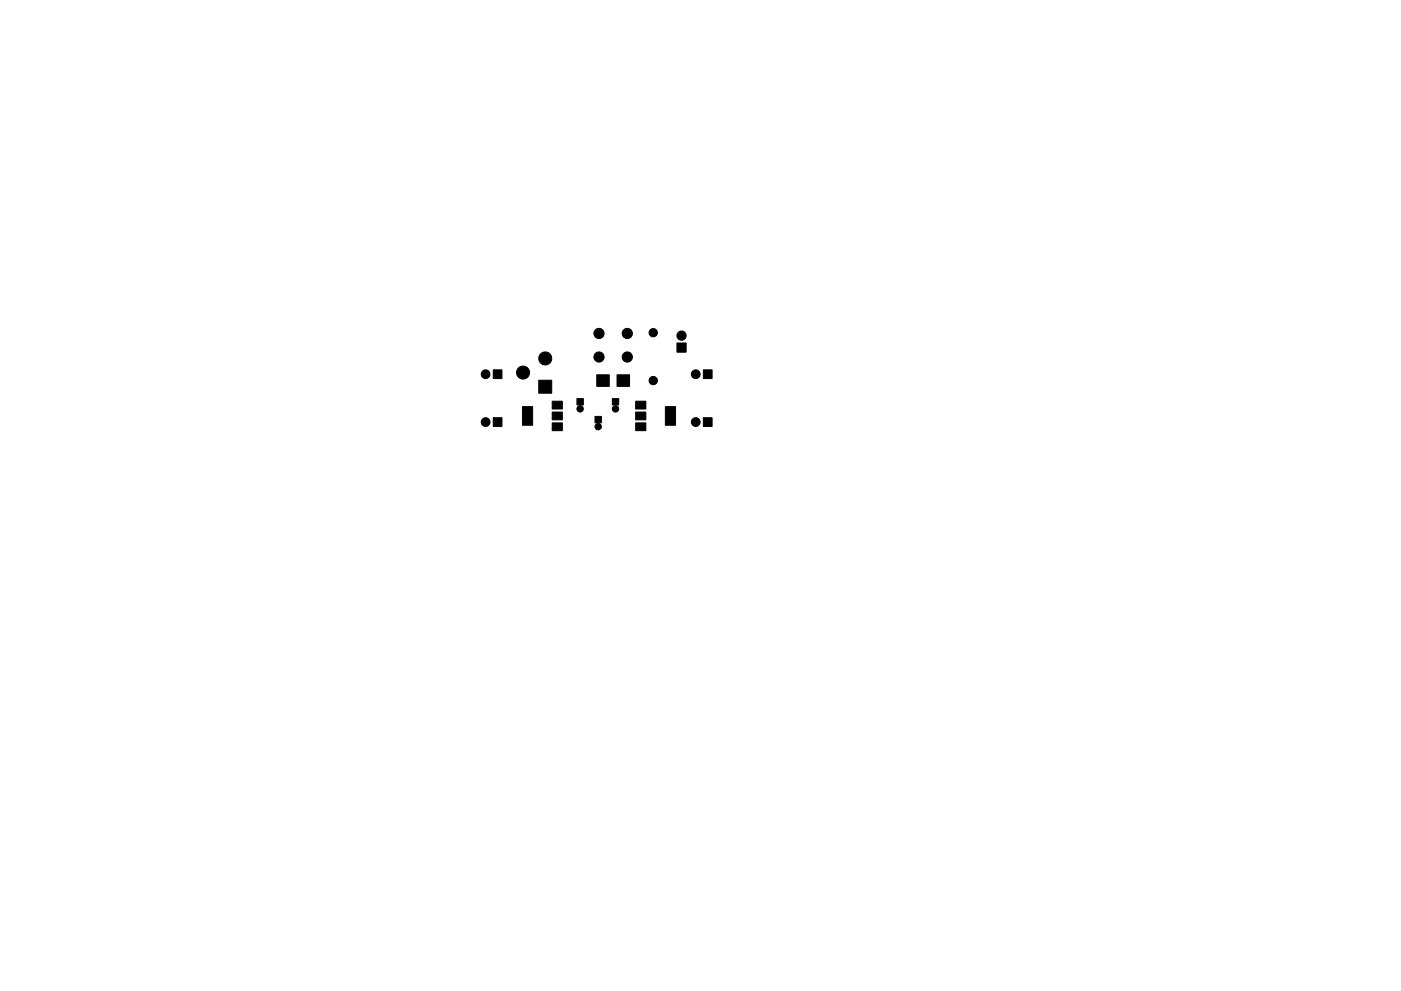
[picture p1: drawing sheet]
<svg xmlns="http://www.w3.org/2000/svg" width="297mm" height="210mm" viewBox="0 0 297 210" stroke-linecap="round" stroke-linejoin="round" font-family="sans-serif">
<g fill="#000" stroke="#000" stroke-width=".21">
<path d="M143.5 72.8h2v1.9h-2zM104.6 88.6h1.8v1.9h-1.8zM104.6 78.5h1.8v1.8h-1.8zM110.8 86.3h2.1v3.9h-2.1zM114.2 80.7h2.8v2.7h-2.8zM117.1 89.7h2.1v1.7h-2.1zM117.1 87.4h2.1v1.7h-2.1zM117.1 85.1h2.1v1.7h-2.1zM122.3 84.6h1.4v1.3h-1.4zM126.1 88.3h1.4v1.4h-1.4zM126.5 79.5h2.7v2.5h-2.7zM129.8 84.6h1.4v1.3h-1.4z"/>
<path d="M130.8 79.5h2.7v2.5h-2.7zM134.8 89.7h2.1v1.7h-2.1zM134.8 87.4h2.1v1.7h-2.1zM134.8 85.1h2.1v1.7h-2.1zM141.1 86.3h2.1v3.9h-2.1zM149.1 88.6h1.9v1.9h-1.9zM149.1 78.5h1.9v1.8h-1.9z"/>
<circle cx="103" cy="79.4" r=".93"/>
<circle cx="110.9" cy="79" r="1.38"/>
<circle cx="115.6" cy="76" r="1.38"/>
<circle cx="127" cy="75.7" r="1.08"/>
<circle cx="127" cy="70.7" r="1.08"/>
<circle cx="133" cy="75.7" r="1.08"/>
<circle cx="133" cy="70.7" r="1.08"/>
<circle cx="138.5" cy="70.6" r=".88"/>
<circle cx="144.5" cy="71.2" r=".98"/>
<circle cx="147.5" cy="79.4" r=".93"/>
<circle cx="103" cy="89.5" r=".93"/>
<circle cx="123" cy="86.7" r=".68"/>
<circle cx="126.8" cy="90.5" r=".68"/>
<circle cx="130.5" cy="86.7" r=".68"/>
<circle cx="138.5" cy="80.7" r=".88"/>
<circle cx="147.5" cy="89.5" r=".93"/>
</g>
</svg>
